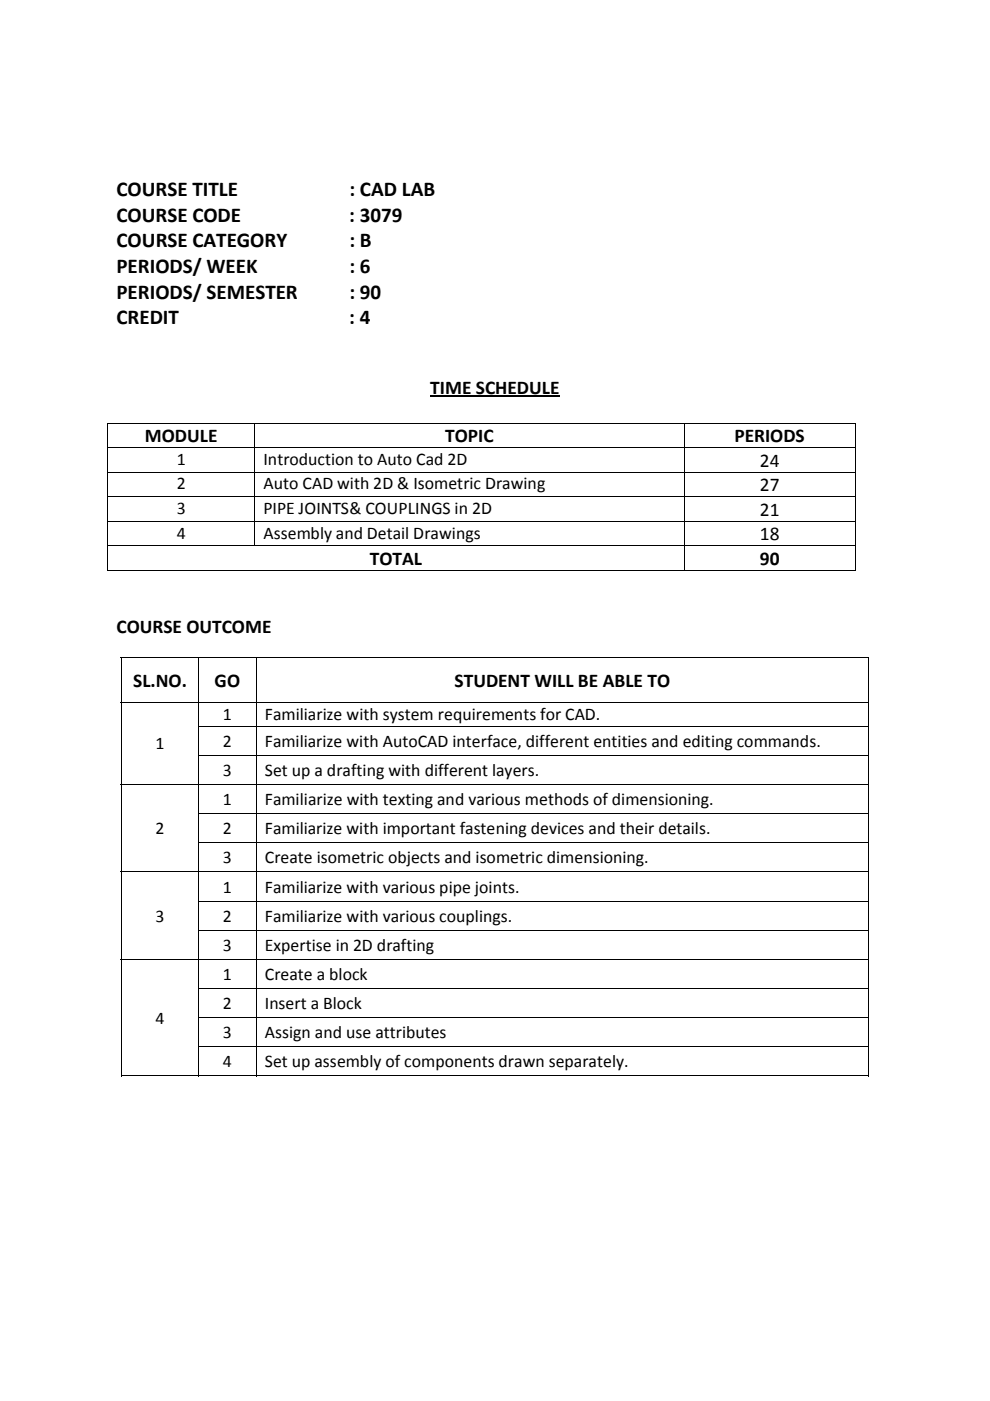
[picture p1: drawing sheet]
<svg xmlns="http://www.w3.org/2000/svg" width="210mm" height="297mm" viewBox="0 0 210 297" stroke-linecap="round" stroke-linejoin="round" font-family="sans-serif">
<defs><g id="words">
<g font-size="4.5">
<text x="24.7" y="41.5">COURSE TITLE</text>
<text x="74.1" y="41.5">: CAD LAB</text>
<text x="24.7" y="47">COURSE CODE</text>
<text x="74.1" y="47">: 3079</text>
<text x="24.7" y="52.4">COURSE CATEGORY</text>
<text x="74.1" y="52.4">: B</text>
<text x="24.7" y="57.9">PERIODS/ WEEK</text>
<text x="74.1" y="57.9">: 6</text>
<text x="24.7" y="63.3">PERIODS/ SEMESTER</text>
<text x="74.1" y="63.3">: 90</text>
<text x="24.7" y="68.7">CREDIT</text>
<text x="74.1" y="68.7">: 4</text>
</g>
<g font-size="4.1">
<text x="91.2" y="83.5">TIME SCHEDULE</text>
<text x="30.7" y="93.7">MODULE</text>
<text x="94.4" y="93.7">TOPIC</text>
<text x="155.8" y="93.7">PERIODS</text>
<text x="161.2" y="98.9">24</text>
<text x="161.2" y="104.1">27</text>
<text x="161.2" y="109.3">21</text>
<text x="78.4" y="119.7">TOTAL</text>
<text x="161.2" y="119.7">90</text>
<text x="161.2" y="114.5">18</text>
<text x="24.7" y="134.1">COURSE OUTCOME</text>
<text x="28.2" y="145.6">SL.NO.</text>
<text x="45.5" y="145.6">GO</text>
<text x="96.4" y="145.6">STUDENT WILL BE ABLE TO</text>
</g>
<g font-size="3.8">
<text x="37.5" y="98.6">1</text>
<text x="55.9" y="98.6">Introduction to Auto Cad 2D</text>
<text x="37.5" y="103.8">2</text>
<text x="55.9" y="103.8">Auto CAD with 2D &amp; Isometric Drawing</text>
<text x="37.5" y="109">3</text>
<text x="55.9" y="109">PIPE JOINTS&amp; COUPLINGS in 2D</text>
<text x="37.5" y="114.2">4</text>
<text x="55.9" y="114.2">Assembly and Detail Drawings</text>
<text x="47.3" y="152.7">1</text>
<text x="56.2" y="152.7">Familiarize with system requirements for CAD.</text>
<text x="33" y="158.9">1</text>
<text x="47.3" y="158.3">2</text>
<text x="56.2" y="158.3">Familiarize with AutoCAD interface, different entities and editing commands.</text>
<text x="47.3" y="164.5">3</text>
<text x="56.2" y="164.5">Set up a drafting with different layers.</text>
<text x="47.3" y="170.7">1</text>
<text x="56.2" y="170.7">Familiarize with texting and various methods of dimensioning.</text>
<text x="33" y="176.9">2</text>
<text x="47.3" y="176.9">2</text>
<text x="56.2" y="176.9">Familiarize with important fastening devices and their details.</text>
<text x="47.3" y="183">3</text>
<text x="56.2" y="183">Create isometric objects and isometric dimensioning.</text>
<text x="47.3" y="189.2">1</text>
<text x="56.2" y="189.2">Familiarize with various pipe joints.</text>
<text x="33" y="195.4">3</text>
<text x="47.3" y="195.4">2</text>
<text x="56.2" y="195.4">Familiarize with various couplings.</text>
<text x="47.3" y="201.6">3</text>
<text x="56.2" y="201.6">Expertise in 2D drafting</text>
<text x="47.3" y="207.8">1</text>
<text x="56.2" y="207.8">Create a block</text>
<text x="47.3" y="213.9">2</text>
<text x="56.2" y="213.9">Insert a Block</text>
<text x="33" y="217">4</text>
<text x="47.3" y="220.1">3</text>
<text x="56.2" y="220.1">Assign and use attributes</text>
<text x="47.3" y="226.3">4</text>
<text x="56.2" y="226.3">Set up assembly of components drawn separately.</text>
</g>
</g></defs>
<path d="M91.2 84h27.5" fill="none" stroke="#000" stroke-width=".36"/>
<g fill="#000">
<path d="M22.8 89.6h.1v.2h-.1zM181.3 89.6h.2v.2h-.2zM25.6 139.4h.2v.2h-.2zM181.3 120.8h.2v.2h-.2zM184.2 139.4h.1v.2h-.1zM25.6 153.9h.2v.2h-.2zM25.6 160.1h.2v.2h-.2zM25.6 172.4h.2v.2h-.2zM25.6 178.6h.2v.2h-.2zM25.6 191h.2v.1h-.2zM25.6 197.1h.2v.2h-.2zM25.6 209.5h.2v.2h-.2z"/>
<path d="M25.6 215.7h.2v.1h-.2zM25.6 221.8h.2v.2h-.2zM184.2 228h.1v.2h-.1z"/>
</g>
<g fill="none" stroke="#000" stroke-width=".21">
<path d="M22.8 89.7h158.7M22.8 94.9h158.7M22.8 89.8v5M22.8 95v5M54 89.8v5M54 95v5M145.1 89.8v5M145.1 95v5M181.4 89.8v5M181.4 95v5M22.8 100.1h158.7M22.8 105.3h158.7"/>
<path d="M22.8 110.5h158.7M22.8 115.7h158.7M22.8 100.2v5M22.8 105.4v5M22.8 110.6v5M22.8 115.8v5.2M54 100.2v5M54 105.4v5M54 110.6v5M145.1 100.2v5M145.1 105.4v5M145.1 110.6v5"/>
<path d="M145.1 115.8v5.2M181.4 100.2v5M181.4 105.4v5M181.4 110.6v5M181.4 115.8v5.2M22.8 120.9h122.2M25.6 139.5h158.7M25.7 139.6v9.2M42.2 139.6v9.2M54.3 139.6v9.2M145.2 120.9h36.1M184.3 139.6v9.2"/>
<path d="M25.6 148.9h158.7M25.7 149v4.9M25.7 154.1v6M42.1 154h142.2M42.2 149v4.9M42.2 154.1v6M54.3 149v4.9M54.3 154.1v6M184.3 149v4.9M184.3 154.1v6M25.6 166.3h158.7M25.7 160.3v6"/>
<path d="M25.7 166.4v6M25.7 172.6v6M25.7 178.8v6M42.1 160.2h142.2M42.1 172.5h142.2M42.1 178.7h142.2M42.2 160.3v6M42.2 166.4v6M42.2 172.6v6M42.2 178.8v6M54.3 160.3v6M54.3 166.4v6"/>
<path d="M54.3 172.6v6M54.3 178.8v6M184.3 160.3v6M184.3 166.4v6M184.3 172.6v6M184.3 178.8v6M25.6 184.9h158.7M25.7 185v6M25.7 191.1v6M25.7 197.3v6M42.1 191h142.2M42.1 197.2h142.2"/>
<path d="M42.2 185v6M42.2 191.1v6M42.2 197.3v6M54.3 185v6M54.3 191.1v6M54.3 197.3v6M184.3 185v6M184.3 191.1v6M184.3 197.3v6M25.6 203.4h158.7M25.7 203.5v6M25.7 209.7v6"/>
<path d="M25.7 215.8v6M42.1 209.6h142.2M42.1 215.7h142.2M42.2 203.5v6M42.2 209.7v6M42.2 215.8v6M54.3 203.5v6M54.3 209.7v6M54.3 215.8v6M184.3 203.5v6M184.3 209.7v6M184.3 215.8v6"/>
<path d="M25.6 228.1h16.5M25.7 222v6.2M42.1 221.9h142.2M42.2 222v6.2M42.2 228.1h12.1M54.3 222v6.2M54.4 228.1h129.8M184.3 222v6.2"/>
</g>
<use href="#words"/>
</svg>
